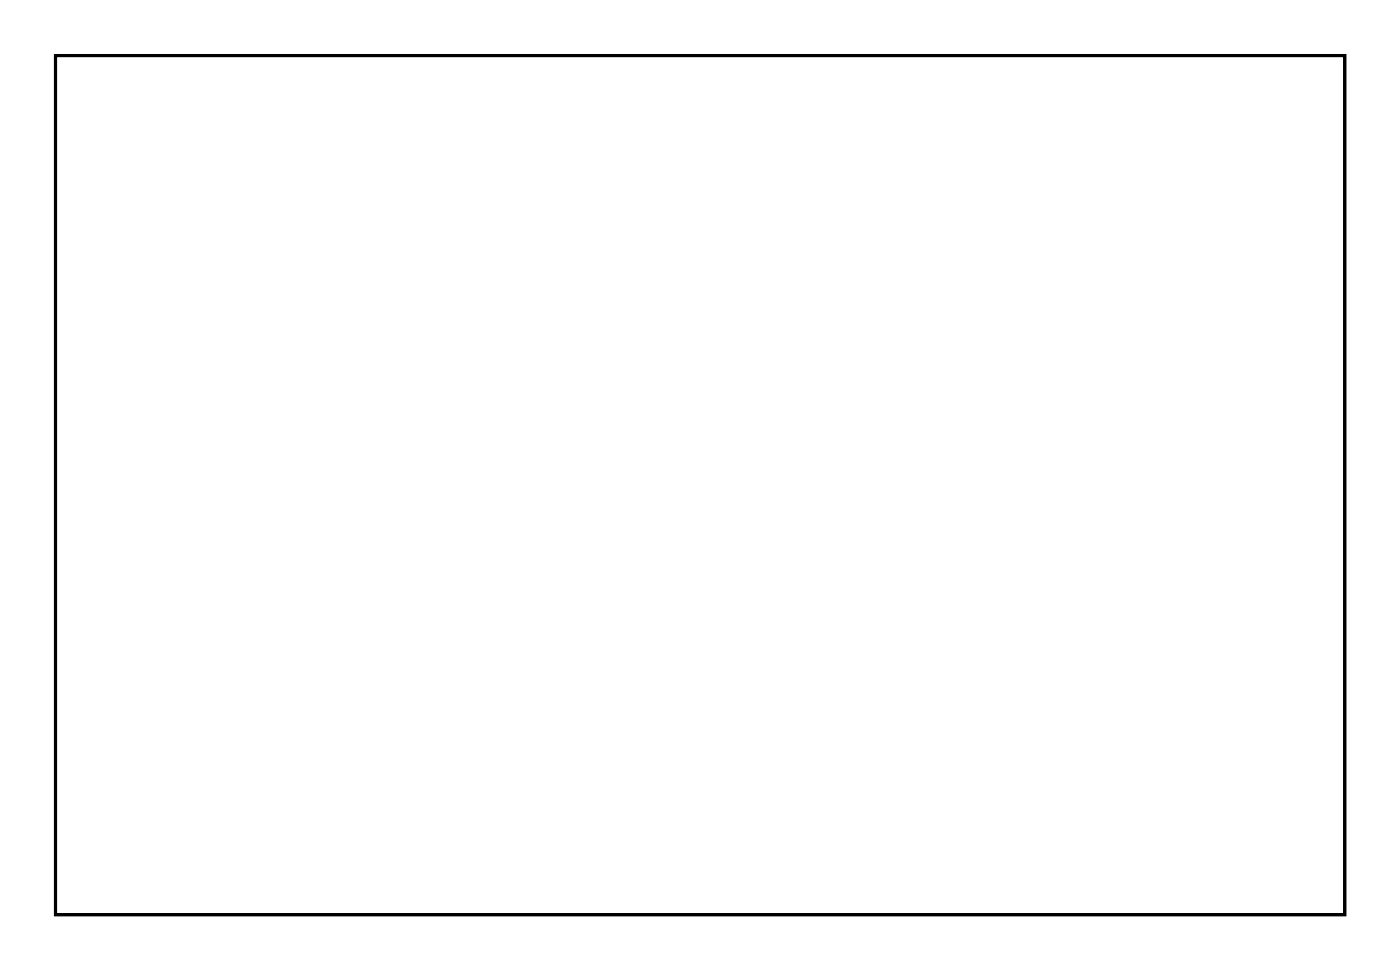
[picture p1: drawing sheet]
<svg xmlns="http://www.w3.org/2000/svg" width="92mm" height="63mm" viewBox="0 0 92 63" stroke-linecap="round" stroke-linejoin="round" font-family="sans-serif">
<path d="M3.6 3.6h84.5v56.3h-84.5z" fill="none" stroke="#000" stroke-width=".2"/>
<path d="M3.6 3.6v56.3h84.5v-56.3zM3.6 3.6h84.5v56.3h-84.5z" fill="#000"/>
<circle cx="18" cy="30.8" r=".7" fill="#fff"/>
<circle cx="18" cy="30.8" r=".7" fill="none" stroke="#fff" stroke-width=".69" stroke-linecap="butt"/>
<circle cx="30.7" cy="13.1" r=".7" fill="#fff"/>
<circle cx="30.7" cy="13.1" r=".7" fill="none" stroke="#fff" stroke-width=".69" stroke-linecap="butt"/>
<circle cx="30.7" cy="15.6" r=".7" fill="#fff"/>
<circle cx="30.7" cy="15.6" r=".7" fill="none" stroke="#fff" stroke-width=".69" stroke-linecap="butt"/>
<circle cx="30.7" cy="18.1" r=".7" fill="#fff"/>
<circle cx="30.7" cy="18.1" r=".7" fill="none" stroke="#fff" stroke-width=".69" stroke-linecap="butt"/>
<circle cx="30.7" cy="20.7" r=".7" fill="#fff"/>
<circle cx="30.7" cy="20.7" r=".7" fill="none" stroke="#fff" stroke-width=".69" stroke-linecap="butt"/>
<circle cx="30.7" cy="23.2" r=".7" fill="#fff"/>
<circle cx="30.7" cy="23.2" r=".7" fill="none" stroke="#fff" stroke-width=".69" stroke-linecap="butt"/>
<circle cx="30.7" cy="25.8" r=".7" fill="#fff"/>
<circle cx="30.7" cy="25.8" r=".7" fill="none" stroke="#fff" stroke-width=".69" stroke-linecap="butt"/>
<circle cx="30.7" cy="28.3" r=".7" fill="#fff"/>
<circle cx="30.7" cy="28.3" r=".7" fill="none" stroke="#fff" stroke-width=".69" stroke-linecap="butt"/>
<circle cx="30.7" cy="30.8" r=".7" fill="#fff"/>
<circle cx="30.7" cy="30.8" r=".7" fill="none" stroke="#fff" stroke-width=".69" stroke-linecap="butt"/>
<circle cx="18" cy="13.1" r=".7" fill="#fff"/>
<circle cx="18" cy="13.1" r=".7" fill="none" stroke="#fff" stroke-width=".69" stroke-linecap="butt"/>
<circle cx="18" cy="15.6" r=".7" fill="#fff"/>
<circle cx="18" cy="15.6" r=".7" fill="none" stroke="#fff" stroke-width=".69" stroke-linecap="butt"/>
<circle cx="18" cy="18.1" r=".7" fill="#fff"/>
<circle cx="18" cy="18.1" r=".7" fill="none" stroke="#fff" stroke-width=".69" stroke-linecap="butt"/>
<circle cx="18" cy="20.7" r=".7" fill="#fff"/>
<circle cx="18" cy="20.7" r=".7" fill="none" stroke="#fff" stroke-width=".69" stroke-linecap="butt"/>
<circle cx="18" cy="23.2" r=".7" fill="#fff"/>
<circle cx="18" cy="23.2" r=".7" fill="none" stroke="#fff" stroke-width=".69" stroke-linecap="butt"/>
<circle cx="18" cy="25.8" r=".7" fill="#fff"/>
<circle cx="18" cy="25.8" r=".7" fill="none" stroke="#fff" stroke-width=".69" stroke-linecap="butt"/>
<circle cx="18" cy="28.3" r=".7" fill="#fff"/>
<circle cx="18" cy="28.3" r=".7" fill="none" stroke="#fff" stroke-width=".69" stroke-linecap="butt"/>
<circle cx="51" cy="41" r=".67" fill="#fff"/>
<circle cx="51" cy="41" r=".67" fill="none" stroke="#fff" stroke-width=".69" stroke-linecap="butt"/>
<path d="M50.4 40.3h1.3v1.4h-1.3z" fill="#fff"/>
<path d="M50.4 40.3h1.3v1.4h-1.3z" fill="none" stroke="#fff" stroke-width=".69" stroke-linecap="butt"/>
<circle cx="51" cy="38.5" r=".67" fill="#fff"/>
<circle cx="51" cy="38.5" r=".67" fill="none" stroke="#fff" stroke-width=".69" stroke-linecap="butt"/>
<circle cx="51" cy="35.9" r=".67" fill="#fff"/>
<circle cx="51" cy="35.9" r=".67" fill="none" stroke="#fff" stroke-width=".69" stroke-linecap="butt"/>
<circle cx="51" cy="33.4" r=".67" fill="#fff"/>
<circle cx="51" cy="33.4" r=".67" fill="none" stroke="#fff" stroke-width=".69" stroke-linecap="butt"/>
<circle cx="51" cy="30.8" r=".67" fill="#fff"/>
<circle cx="51" cy="30.8" r=".67" fill="none" stroke="#fff" stroke-width=".69" stroke-linecap="butt"/>
<circle cx="51" cy="28.3" r=".67" fill="#fff"/>
<circle cx="51" cy="28.3" r=".67" fill="none" stroke="#fff" stroke-width=".69" stroke-linecap="butt"/>
<circle cx="51" cy="25.8" r=".67" fill="#fff"/>
<circle cx="51" cy="25.8" r=".67" fill="none" stroke="#fff" stroke-width=".69" stroke-linecap="butt"/>
<circle cx="51" cy="23.2" r=".67" fill="#fff"/>
<circle cx="51" cy="23.2" r=".67" fill="none" stroke="#fff" stroke-width=".69" stroke-linecap="butt"/>
<circle cx="51" cy="20.7" r=".67" fill="#fff"/>
<circle cx="51" cy="20.7" r=".67" fill="none" stroke="#fff" stroke-width=".69" stroke-linecap="butt"/>
<circle cx="51" cy="18.1" r=".67" fill="#fff"/>
<circle cx="51" cy="18.1" r=".67" fill="none" stroke="#fff" stroke-width=".69" stroke-linecap="butt"/>
<circle cx="51" cy="15.6" r=".67" fill="#fff"/>
<circle cx="51" cy="15.6" r=".67" fill="none" stroke="#fff" stroke-width=".69" stroke-linecap="butt"/>
<circle cx="51" cy="13.1" r=".67" fill="#fff"/>
<circle cx="51" cy="13.1" r=".67" fill="none" stroke="#fff" stroke-width=".69" stroke-linecap="butt"/>
<circle cx="51" cy="10.5" r=".67" fill="#fff"/>
<circle cx="51" cy="10.5" r=".67" fill="none" stroke="#fff" stroke-width=".69" stroke-linecap="butt"/>
<circle cx="51" cy="8" r=".67" fill="#fff"/>
<circle cx="51" cy="8" r=".67" fill="none" stroke="#fff" stroke-width=".69" stroke-linecap="butt"/>
<circle cx="51" cy="5.4" r=".67" fill="#fff"/>
<circle cx="51" cy="5.4" r=".67" fill="none" stroke="#fff" stroke-width=".69" stroke-linecap="butt"/>
<circle cx="66.3" cy="41" r=".67" fill="#fff"/>
<circle cx="66.3" cy="41" r=".67" fill="none" stroke="#fff" stroke-width=".69" stroke-linecap="butt"/>
<circle cx="66.3" cy="38.5" r=".67" fill="#fff"/>
<circle cx="66.3" cy="38.5" r=".67" fill="none" stroke="#fff" stroke-width=".69" stroke-linecap="butt"/>
<circle cx="66.3" cy="35.9" r=".67" fill="#fff"/>
<circle cx="66.3" cy="35.9" r=".67" fill="none" stroke="#fff" stroke-width=".69" stroke-linecap="butt"/>
<circle cx="66.3" cy="33.4" r=".67" fill="#fff"/>
<circle cx="66.3" cy="33.4" r=".67" fill="none" stroke="#fff" stroke-width=".69" stroke-linecap="butt"/>
<circle cx="66.3" cy="30.8" r=".67" fill="#fff"/>
<circle cx="66.3" cy="30.8" r=".67" fill="none" stroke="#fff" stroke-width=".69" stroke-linecap="butt"/>
<circle cx="66.3" cy="28.3" r=".67" fill="#fff"/>
<circle cx="66.3" cy="28.3" r=".67" fill="none" stroke="#fff" stroke-width=".69" stroke-linecap="butt"/>
<circle cx="66.3" cy="25.8" r=".67" fill="#fff"/>
<circle cx="66.3" cy="25.8" r=".67" fill="none" stroke="#fff" stroke-width=".69" stroke-linecap="butt"/>
<circle cx="66.3" cy="23.2" r=".67" fill="#fff"/>
<circle cx="66.3" cy="23.2" r=".67" fill="none" stroke="#fff" stroke-width=".69" stroke-linecap="butt"/>
<circle cx="66.3" cy="20.7" r=".67" fill="#fff"/>
<circle cx="66.3" cy="20.7" r=".67" fill="none" stroke="#fff" stroke-width=".69" stroke-linecap="butt"/>
<circle cx="66.3" cy="18.1" r=".67" fill="#fff"/>
<circle cx="66.3" cy="18.1" r=".67" fill="none" stroke="#fff" stroke-width=".69" stroke-linecap="butt"/>
<circle cx="66.3" cy="15.6" r=".67" fill="#fff"/>
<circle cx="66.3" cy="15.6" r=".67" fill="none" stroke="#fff" stroke-width=".69" stroke-linecap="butt"/>
<circle cx="66.3" cy="13.1" r=".67" fill="#fff"/>
<circle cx="66.3" cy="13.1" r=".67" fill="none" stroke="#fff" stroke-width=".69" stroke-linecap="butt"/>
<circle cx="66.3" cy="10.5" r=".67" fill="#fff"/>
<circle cx="66.3" cy="10.5" r=".67" fill="none" stroke="#fff" stroke-width=".69" stroke-linecap="butt"/>
<circle cx="66.3" cy="8" r=".67" fill="#fff"/>
<circle cx="66.3" cy="8" r=".67" fill="none" stroke="#fff" stroke-width=".69" stroke-linecap="butt"/>
<circle cx="66.3" cy="5.4" r=".67" fill="#fff"/>
<circle cx="66.3" cy="5.4" r=".67" fill="none" stroke="#fff" stroke-width=".69" stroke-linecap="butt"/>
<path d="M83.3 40.2h1.5v1.6h-1.5z" fill="#fff"/>
<path d="M83.3 40.2h1.5v1.6h-1.5z" fill="none" stroke="#fff" stroke-width=".76" stroke-linecap="butt"/>
<circle cx="84" cy="41" r=".76" fill="#fff"/>
<circle cx="84" cy="41" r=".76" fill="none" stroke="#fff" stroke-width=".76" stroke-linecap="butt"/>
<circle cx="84" cy="38.5" r=".76" fill="#fff"/>
<circle cx="84" cy="38.5" r=".76" fill="none" stroke="#fff" stroke-width=".76" stroke-linecap="butt"/>
<path d="M12.2 14.9h1.4v1.4h-1.4z" fill="#fff"/>
<path d="M12.2 14.9h1.4v1.4h-1.4z" fill="none" stroke="#fff" stroke-width=".76" stroke-linecap="butt"/>
<circle cx="12.9" cy="15.6" r=".7" fill="#fff"/>
<circle cx="12.9" cy="15.6" r=".7" fill="none" stroke="#fff" stroke-width=".76" stroke-linecap="butt"/>
<circle cx="12.9" cy="13.1" r=".7" fill="#fff"/>
<circle cx="12.9" cy="13.1" r=".7" fill="none" stroke="#fff" stroke-width=".76" stroke-linecap="butt"/>
<path d="M73.1 27.6h1.5v1.4h-1.5z" fill="#fff"/>
<path d="M73.1 27.6h1.5v1.4h-1.5z" fill="none" stroke="#fff" stroke-width=".76" stroke-linecap="butt"/>
<circle cx="73.9" cy="28.3" r=".74" fill="#fff"/>
<circle cx="73.9" cy="28.3" r=".74" fill="none" stroke="#fff" stroke-width=".76" stroke-linecap="butt"/>
<circle cx="79" cy="28.3" r=".74" fill="#fff"/>
<circle cx="79" cy="28.3" r=".74" fill="none" stroke="#fff" stroke-width=".76" stroke-linecap="butt"/>
<circle cx="84" cy="28.3" r=".74" fill="#fff"/>
<circle cx="84" cy="28.3" r=".74" fill="none" stroke="#fff" stroke-width=".76" stroke-linecap="butt"/>
<path d="M7.1 30.1h1.5v1.5h-1.5z" fill="#fff"/>
<path d="M7.1 30.1h1.5v1.5h-1.5z" fill="none" stroke="#fff" stroke-width=".76" stroke-linecap="butt"/>
<circle cx="7.8" cy="30.8" r=".74" fill="#fff"/>
<circle cx="7.8" cy="30.8" r=".74" fill="none" stroke="#fff" stroke-width=".76" stroke-linecap="butt"/>
<circle cx="7.8" cy="28.3" r=".74" fill="#fff"/>
<circle cx="7.8" cy="28.3" r=".74" fill="none" stroke="#fff" stroke-width=".76" stroke-linecap="butt"/>
<circle cx="7.8" cy="25.8" r=".74" fill="#fff"/>
<circle cx="7.8" cy="25.8" r=".74" fill="none" stroke="#fff" stroke-width=".76" stroke-linecap="butt"/>
<circle cx="7.8" cy="23.2" r=".74" fill="#fff"/>
<circle cx="7.8" cy="23.2" r=".74" fill="none" stroke="#fff" stroke-width=".76" stroke-linecap="butt"/>
<circle cx="81.5" cy="47.1" r=".74" fill="#fff"/>
<circle cx="81.5" cy="47.1" r=".74" fill="none" stroke="#fff" stroke-width=".76" stroke-linecap="butt"/>
<circle cx="81.5" cy="56.2" r=".74" fill="#fff"/>
<circle cx="81.5" cy="56.2" r=".74" fill="none" stroke="#fff" stroke-width=".76" stroke-linecap="butt"/>
<circle cx="66.3" cy="56.2" r=".74" fill="#fff"/>
<circle cx="66.3" cy="56.2" r=".74" fill="none" stroke="#fff" stroke-width=".76" stroke-linecap="butt"/>
<circle cx="66.3" cy="47.1" r=".74" fill="#fff"/>
<circle cx="66.3" cy="47.1" r=".74" fill="none" stroke="#fff" stroke-width=".76" stroke-linecap="butt"/>
<path d="M65.5 55.4h1.5v1.6h-1.5z" fill="#fff"/>
<path d="M65.5 55.4h1.5v1.6h-1.5z" fill="none" stroke="#fff" stroke-width=".67" stroke-linecap="butt"/>
<path d="M65.5 46.3h1.5v1.6h-1.5z" fill="#fff"/>
<path d="M65.5 46.3h1.5v1.6h-1.5z" fill="none" stroke="#fff" stroke-width=".67" stroke-linecap="butt"/>
<path d="M80.7 46.3h1.6v1.6h-1.6z" fill="#fff"/>
<path d="M80.7 46.3h1.6v1.6h-1.6z" fill="none" stroke="#fff" stroke-width=".67" stroke-linecap="butt"/>
<path d="M80.7 55.5h1.6v1.5h-1.6z" fill="#fff"/>
<path d="M80.7 55.5h1.6v1.5h-1.6z" fill="none" stroke="#fff" stroke-width=".67" stroke-linecap="butt"/>
<circle cx="38.3" cy="18.1" r=".74" fill="#fff"/>
<circle cx="38.3" cy="18.1" r=".74" fill="none" stroke="#fff" stroke-width=".76" stroke-linecap="butt"/>
<circle cx="35.8" cy="18.1" r=".74" fill="#fff"/>
<circle cx="35.8" cy="18.1" r=".74" fill="none" stroke="#fff" stroke-width=".76" stroke-linecap="butt"/>
<circle cx="38.3" cy="20.7" r=".74" fill="#fff"/>
<circle cx="38.3" cy="20.7" r=".74" fill="none" stroke="#fff" stroke-width=".76" stroke-linecap="butt"/>
<circle cx="35.8" cy="20.7" r=".74" fill="#fff"/>
<circle cx="35.8" cy="20.7" r=".74" fill="none" stroke="#fff" stroke-width=".76" stroke-linecap="butt"/>
<circle cx="38.3" cy="15.6" r=".74" fill="#fff"/>
<circle cx="38.3" cy="15.6" r=".74" fill="none" stroke="#fff" stroke-width=".76" stroke-linecap="butt"/>
<circle cx="35.8" cy="15.6" r=".74" fill="#fff"/>
<circle cx="35.8" cy="15.6" r=".74" fill="none" stroke="#fff" stroke-width=".76" stroke-linecap="butt"/>
<circle cx="40.9" cy="47.2" r=".7" fill="#fff"/>
<circle cx="40.9" cy="47.2" r=".7" fill="none" stroke="#fff" stroke-width=".76" stroke-linecap="butt"/>
<circle cx="40.9" cy="53.7" r=".7" fill="#fff"/>
<circle cx="40.9" cy="53.7" r=".7" fill="none" stroke="#fff" stroke-width=".76" stroke-linecap="butt"/>
<circle cx="45.4" cy="47.2" r=".7" fill="#fff"/>
<circle cx="45.4" cy="47.2" r=".7" fill="none" stroke="#fff" stroke-width=".76" stroke-linecap="butt"/>
<circle cx="45.4" cy="53.7" r=".7" fill="#fff"/>
<circle cx="45.4" cy="53.7" r=".7" fill="none" stroke="#fff" stroke-width=".76" stroke-linecap="butt"/>
</svg>
